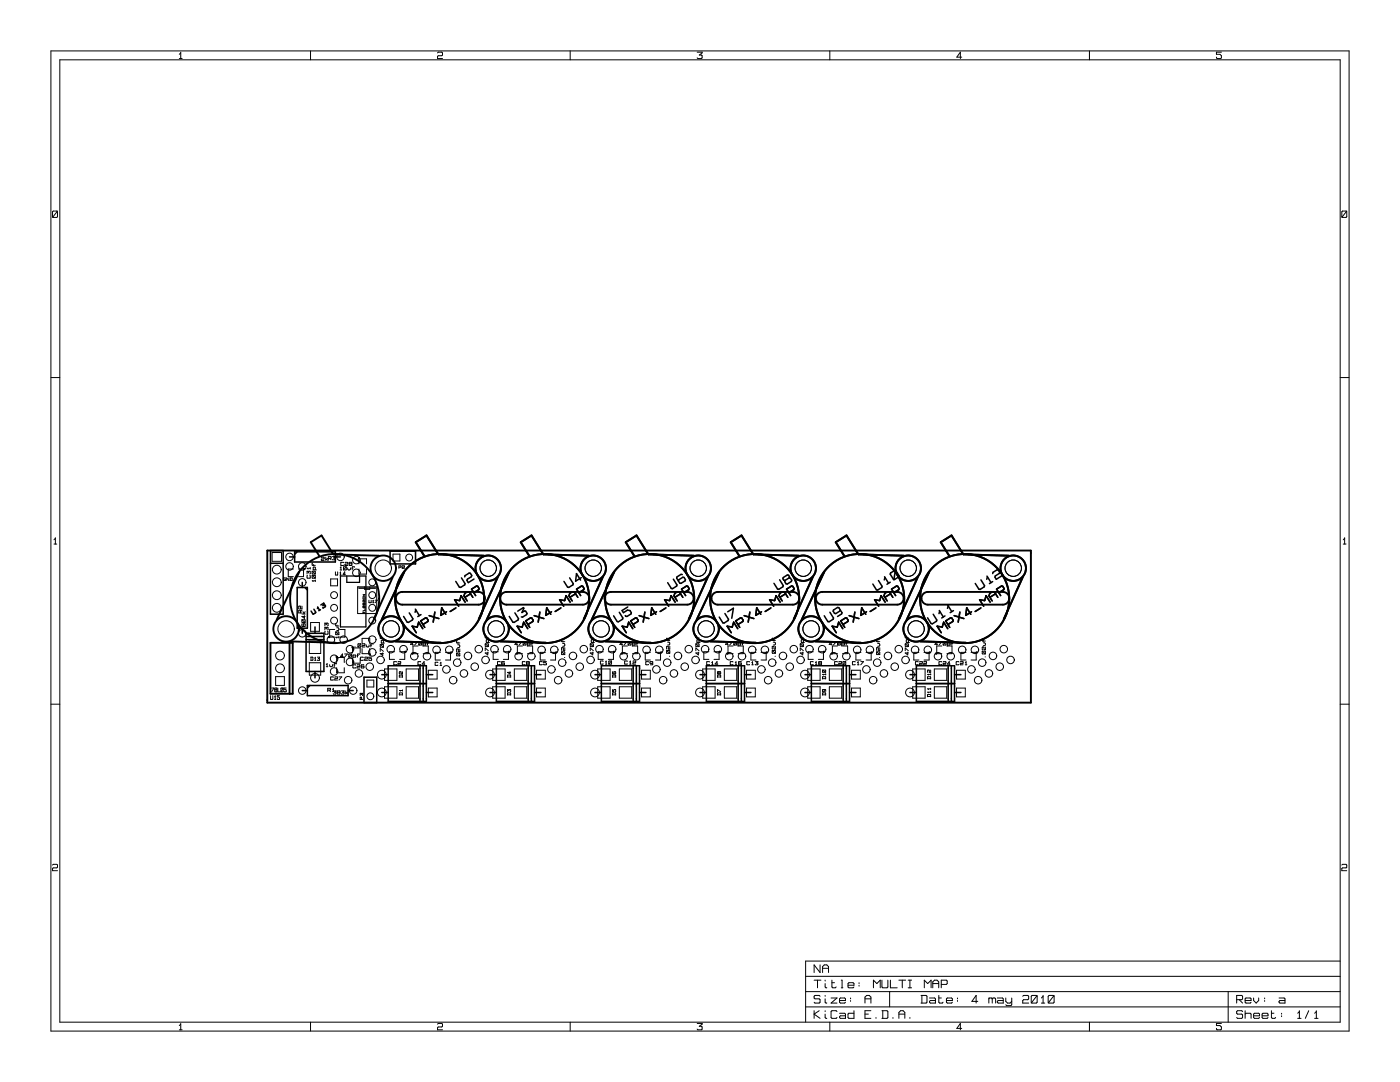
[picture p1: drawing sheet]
<svg xmlns="http://www.w3.org/2000/svg" width="279mm" height="216mm" viewBox="0 0 279 216" stroke-linecap="round" stroke-linejoin="round" font-family="sans-serif">
<g fill="none" stroke="#000" stroke-width=".2">
<path d="M10.2 10.2h259v195.5h-259zM11.9 11.9h255.6v192.1h-255.6zM35.8 11.7h.5M36.1 10.4v1.3M36.1 10.6l-.3 .2M62 10.2v1.7M87.3 10.6l.2-.2h.7l.1 .2v.4l-.1 .1h-.7l-.2 .2v.4h1M113.8 10.2v1.7M139.1 10.4h1v.2l-.5 .4h.4l.1 .1v.4l-.1 .2h-.7l-.2-.2M165.6 10.2v1.7M191.9 11.4h-.9l.7-1v1.3M217.4 10.2v1.7"/>
<path d="M243.8 10.4h-1v.4h.7l.3 .3v.4l-.2 .2h-.7l-.1-.3M10.5 42.3l.1-.2h.7l.2 .2v.9l-.2 .2h-.7l-.1-.2zM11.5 42.1l-1 1.3M267.8 42.3l.1-.2h.7l.2 .2v.9l-.2 .2h-.7l-.1-.2zM268.8 42.1l-1 1.3M10.2 75.3h1.7M267.5 75.3h1.7M10.8 108.6h.5M11 107.3v1.3M11 107.4l-.2 .3M54.3 110.2h1.9v1.8h-1.9zM56.9 115.4h-.4v.4h.4l.1-.2h-.2"/>
<path d="M57.7 115.3v.5l-.5-.5v.5M57.9 115.3l.4 .1v.4h-.4M57.9 115.3v.5M58.5 113.5h-1v1.6h1M59.6 113.5h1v1.6h-1M61.3 114.5v-.5l.3 .3v-.3h.2v.5M61.3 113.4h.6M61.3 114.8v.6h.5v-.6M61.3 113.4l.2 .2M61.9 113.2v.4M62.3 115.9h.6M62.3 114.8l.6 .6"/>
<path d="M62.3 114l.6 .5M62.4 114h.5v.5h-.6zM62.4 114.8h.5v.6l-.6-.1zM62.4 115.9l.1 .1M62.4 112.3v.5h.5M62.5 113.7h.6M62.6 113.7v-.5h.3v.5M62.6 112.6v.3M62.9 115.7v.3M64.1 111.3h.6l-.1 .2-.5 .1v.2h.6M65 111.2v.6M65 111.6h.1"/>
<path d="M65.1 111.6l.4-.2h.5v-.3h-.5v.6M65.1 111.6l.4 .2M65.8 111.4l.3 .3M66 115.5h1.4v1.4h-1.4zM66.3 111.1h.6l-.3 .2 .3 .1v.2h-.6M66.9 114.1l.1 .6h.4v-.6M67.8 114.7h.3M67.9 113.7h.3M68 114.1v.6M68 114.2l-.2 .1M68 113.1v.6M68 113.2l-.1 .1"/>
<path d="M68.6 113.2h.5v.5h-.5zM68.6 112.3h-.6v.5h.6M68.8 112.3h.6l-.1 .3h-.5v.2h.6M68.9 114.6h-.4l.3-.5v.6M69.1 113.1l-.5 .6M69.4 113.3l.1 .4 .4-.1v-.3M69.8 112.5v.3h.4l-.1-.3M69.8 112.5v-.3h.3v.3M69.8 112.5h.3M70.2 113.4h.3M70.8 113.2h-.5v.5M71.4 117.1h3.8v5.3h-3.8z"/>
<path d="M71.6 112.5v-1h1.6v1M71.6 113.5v1.1h1.6v-1.1M72.5 118.6h.3l-.3 .4h.3M72.5 119.2v.4h.3v-.4M72.8 117.1v.5h1v-.5M72.8 119.8v.3h-.1l-.1-.3h-.1v.3M73.6 119.8l.1 .5 .4-.1v-.4M74.5 119.8v.5M74.5 119.8l-.1 .1M74.9 119.8h.4l-.4 .5M78.4 110.6h1.4v1.3h-1.4zM79.6 113.2h.4l.1-.2-.5-.1v.5"/>
<path d="M80.3 113h.4v.1l-.4 .1v.2h.4M268.1 108.6h.5M268.4 107.3v1.3M268.4 107.4l-.3 .3M54 138.8l.1 .8 .3-.1v-.7M54.2 137.3h.5l-.5 .7M54.8 139.6h.2M54.9 137.6v-.3h.3v.3M54.9 137.6h.3M54.9 137.6v.4h.4l-.1-.4M54.9 138.8v.8M54.9 138.9l-.1 .2"/>
<path d="M55 135h1.8v1.8h-1.8zM55.4 137.3v.7h.6M55.8 138.8h-.5v.3h.4l.1 .4-.4 .1-.1-.2M56.1 137.3l.4 .1-.1 .6h-.3zM56.5 137.3l-.4 .7M57.1 137.3h-.4v.2h.3l.1 .2v.3h-.4v-.1M60 122.3v-.5l-.3-.1-.1 .6h.7M60.3 123.7l.6 .5M60.3 122.5h.6M60.3 120.9v.6l-.3-.1-.1-.5-.3 .1 .1 .5M60.3 121.7l-.3 .4M60.3 123.7h.5v.5l-.5-.1z"/>
<path d="M60.3 124.5v.5h.5l.1-.5h-.4l.1 .5M60.5 122l.2 .4M60.7 122.4v.1M60.8 122.8v.6l-.5-.4h.6M60.9 122l-.2 .4M61.7 127.9h2.3v2.5h-2.3zM61.7 132.2h2.3v2.5h-2.3zM62 124.2h1.7v1.8h-1.7zM62 131.1l.4 .1v.5l-.4 .1M62.1 131.1v.7M62.8 131.8h.3M62.9 131.1v.7"/>
<path d="M62.9 131.2l-.1 .1M63.3 131.1h.5l-.3 .3 .3 .1v.2h-.5M64.8 124.9v-.6l.3 .4 .1-.4h.2v.6M64.8 125.7v-.5l.3 .3 .1-.3h.2v.5M64.9 126v.6h.5v-.6M65.1 133h.3M65.3 132.4v.6M65.3 132.5l-.2 .1M65.4 137.7h.5l.1-.3-.6-.1v.7M65.6 137.7l.4 .3M65.8 127.1h1M65.8 132.6l.2 .4 .4-.1v-.3"/>
<path d="M66.4 138h.3M66.5 137.9h.6l-.4 .2 .4 .1v.2h-.6M66.5 137.3v.7M66.5 137.4l-.1 .2M66.5 135.1h-.5v.5h.5M66.6 132.7h.3M66.8 125.6h-1v1.5M66.8 135.1h.6l-.1 .3-.5 .1v.2h.6M67 127.2h.6M67 126.1l.6 .5M67.1 126.1h.5v.5h-.6zM67.1 127.2l.1 .1"/>
<path d="M67.1 124.4v.5h.5M67.2 132.2v-1h1.5v1M67.2 133.2v1h1.5v-1M67.2 132.5h-.5v.5M67.2 125.3h.3l.1 .1-.1 .4h-.3M67.3 124.7v.3M67.4 138.1v-.2h.4v.2M67.4 138.1h.4M67.4 138.1v.4l.5-.1-.1-.3M67.6 127v.3M67.6 135.1h.6l-.6 .6M67.8 125.6h1v1.5h-1"/>
<path d="M68.1 137.9h.6l-.3 .2 .3 .1v.2h-.6M68.5 131h-.6l.4-.5v.6M68.8 130.5h.5l-.5 .6M69 137.9v.6M69 138.3h.1M69.1 138.3l.4 .2M69.5 138.1l-.4 .2M69.6 130.6h.6v.5h-.6zM70.2 130.5l-.6 .6M70.4 130.3v-1h1.5v1M70.4 131.3v1h1.5v-1M70.4 130.8h.6l-.1 .3h-.5"/>
<path d="M70.4 130.7v.6M70.9 129v.1M71 132.7h-.6v.5h.6M71.3 132.7h.5l-.1 .3-.4 .1v.2h.5M71.3 130.8h.2M71.4 128.5h.6v.5h-.6zM71.8 130.6h-.5v.5M71.9 138.8v-.5l.2 .3v-.2l.2-.1v.5M72 128.5l-.6 .6M72.2 139.6v-.4l-.3-.1v.5h.5M72.3 128.4v-1h1.5v1M72.3 129.4v1h1.5v-1"/>
<path d="M72.3 128.5h.5l-.1 .3-.4 .1v.2h.5M72.5 122v.4M72.5 122.2h.3M72.5 120.9l.3 .4M72.5 120.9h.3v.4l-.3-.1zM72.5 131.2h-.5v.5h.5M72.6 120.4h.2v.3h-.2M72.6 120.4v.3M72.6 120.4h-.1v.3h.1M72.6 132.7h-.5v.5l.5 .1v-.4l-.5 .1M72.8 131.2h.5v.3l-.5 .1v.2h.5M72.8 121.5v.3h-.3"/>
<path d="M73.1 128.7l.2 .4 .4-.1v-.3M73.2 135.7h1.4v1.4h-1.4zM73.9 128.7h.3M74.2 131.1h-.6v.2h.4l.2 .4-.5 .1-.1-.2M74.4 120.3h.2M74.5 128.5h-.5v.6M75.9 130v-.6l.6 .6M75.9 128.6l.6 .5M76 128.6h.4v.5h-.5zM76 126.9v.5h.5M76.1 128.3h.6M76.2 128.3v-.5h.3l-.1 .5"/>
<path d="M76.2 127.2v.3M76.4 130.3v.5l-.5-.4h.6M76.7 133.5h2.5v2.3h-2.5zM76.7 137h2.5v2.3h-2.5zM78.7 130h-1v1.6h1M79.1 132.1h-.5v.5h.5M79.4 132.1h.6l-.1 .3h-.5v.3h.6M79.7 135.1l.1-.4h.5v.4M79.7 138.6h.6M79.7 138.7l.1-.4h.5v.4M79.7 135.1h.6M79.7 137.8h.6"/>
<path d="M79.8 130h1v1.6h-1M79.8 137.8l.1 .1M80.3 134v.5l-.3-.1v-.4l-.3 .1 .1 .4M80.3 137.7v.2M81.1 133.5h2.4v2.3h-2.4zM81.1 137h2.4v2.3h-2.4zM82.4 130.4h1M82.5 128.6h-.6l.4-.5v.6M82.7 128.1h.6l-.6 .6M83.4 128.9h-1v1.5M83.6 128.2h.5v.4h-.5zM84 132.1h-.6v.5h.6"/>
<path d="M84.1 128.1l-.5 .6M84.4 128.4h.6l-.1 .3-.5-.1M84.4 128.3v.6M84.5 128.9h1v1.5h-1M84.8 132.5h-.6l.4-.5v.7M85.2 128.4h.3M85.5 133.7h1.7v1.8h-1.7zM85.5 137.3h1.7v1.8h-1.7zM85.8 128.2h-.5v.5M87.4 132.2h-.6v.5h.6M87.8 132.8h.3M87.9 130.2h-1v1.5h1"/>
<path d="M88 132.1v.7M88 132.2l-.2 .2M88.9 130.2h1v1.5h-1M91.1 130.3l.7 .6M91.2 127.8v.5h.6M91.2 130.3h.5v.6l-.6-.1zM91.3 128.7h.3l.2 .1-.2 .4h-.3M91.4 128.1v.3M91.7 131.5h.1M91.8 129.5v.5h-.3l-.1-.5-.3 .1 .1 .4M96.8 129.9v-.6l.7 .6M96.8 128.5l.7 .5"/>
<path d="M96.9 128.5h.5v.5l-.6-.1zM96.9 126.8v.5h.6M97.1 128.2h.6M97.1 128.2v-.6l.4 .1-.1 .5M97.1 127.1v.3M97.3 130.1v.6l-.5-.4h.7M98.3 133.5h2.5v2.3h-2.5zM98.3 137h2.5v2.3h-2.5zM99.4 130h-1v1.6h1M99.8 132.1h-.5v.5h.5M100.5 130h1v1.6h-1M100.7 132.1h-.6v.5l.5 .1v-.4l-.5 .1"/>
<path d="M101.3 135.1l.1-.4h.4l.1 .4M101.3 138.6h.6M101.3 138.7l.1-.4h.4l.1 .4M101.3 138v-.4l.3 .2v-.2h.2v.4M101.3 135.1h.6M101.8 134v.5l-.5-.3h.6M102.6 133.5h2.5v2.3h-2.5zM102.6 137h2.5v2.3h-2.5zM103.3 130.4h1M103.3 128.6h-.6l.4-.5v.6M103.6 128.1h.5l-.5 .6M104.3 128.9h-1v1.5"/>
<path d="M104.4 128.2h.6v.4h-.6zM104.8 132.1h-.6v.5h.6M105 128.1l-.6 .6M105.2 132.3h.3M105.2 132.3v.4l.4-.1-.1-.3M105.2 132.3v-.3h.3v.3M105.2 128.4h.6l-.1 .3-.5-.1M105.2 128.3v.6M105.3 128.9h1v1.5h-1M106.1 128.4h.2M106.6 128.2h-.5v.5M107.1 133.7h1.7v1.8h-1.7z"/>
<path d="M107.1 137.3h1.7v1.8h-1.7zM108.2 132.1h-.5v.5h.5M108.8 130.2h-1v1.5h1M109.1 132h-.6v.2h.4l.2 .4-.5 .1-.1-.2M109.9 130.2h1v1.5h-1M112.1 130.1l.6 .5M112.1 130.1h.5v.5l-.5-.1zM112.1 127.6v.4h.6M112.3 128.4h.3l.1 .2-.1 .4h-.3M112.4 127.9v.2M112.6 131.2h.1M112.7 129.2v.6l-.3-.1v-.5l-.3 .1v.5"/>
<path d="M117.8 129.9v-.6l.6 .6M117.8 128.5l.6 .5M117.9 128.5h.5v.5l-.6-.1zM117.9 126.8v.5h.5M118 128.2h.6M118.1 128.2v-.6l.3 .1v.5M118.1 127.1v.3M118.3 130.1v.6l-.5-.4h.6M119.3 133.5h2.5v2.3h-2.5zM119.3 137h2.5v2.3h-2.5zM120.4 132h-.6v.5h.6M120.4 130h-1v1.6h1"/>
<path d="M120.8 132.5h.3M121 131.9v.6M121 132l-.2 .1M121.4 130h1v1.6h-1M121.5 132h.5v.5h-.5zM122 131.9l-.5 .6M122.2 137.6v.4h.3v-.3l.3-.1 .1 .4h-.2M122.2 135.1l.1-.4h.5l.1 .4M122.2 138.6h.7M122.2 138.7l.1-.4h.5l.1 .4M122.2 135.1h.7M122.3 134v.5h.5l.1-.4h-.4l.1 .4"/>
<path d="M123.6 133.5h2.5v2.3h-2.5zM123.6 137h2.5v2.3h-2.5zM124.2 130.4h1M124.3 128.6h-.6l.4-.5v.6M124.5 128.1h.6l-.6 .6M125.2 132h-.5v.5h.5M125.2 128.9h-1v1.5M125.4 128.2h.5v.4h-.5zM125.6 132.5h.4M125.8 131.9v.6M125.8 132l-.2 .1M125.9 128.1l-.5 .6"/>
<path d="M126.2 128.4h.5v.3l-.5-.1M126.2 128.3v.6M126.2 128.9h1.1v1.5h-1.1M126.3 132h.6l-.1 .2-.5 .1v.2h.6M127 128.4h.3M127.6 128.2h-.5v.5M128 133.7h1.8v1.8h-1.8zM128 137.3h1.8v1.8h-1.8zM129.4 132.1h-.5v.5h.5M129.8 130.2h-1v1.5h1M130.3 132.3l-.5 .1v-.4l.5 .1v.5l-.5 .1M130.8 130.2h1v1.5h-1"/>
<path d="M133 129.8l.7 .6M133.1 129.8h.5v.6l-.6-.1zM133.1 127.3v.5h.6M133.2 128.1h.3l.2 .2-.2 .4h-.3M133.3 127.6v.3M133.6 131h.1M133.7 129v.5h-.3l-.1-.5-.3 .1 .1 .4M138.9 129.9v-.6l.6 .6M138.9 128.5l.6 .5M138.9 128.5h.5v.5l-.5-.1zM138.9 126.8v.5h.6M139.1 128.2h.6"/>
<path d="M139.2 128.2v-.6l.3 .1-.1 .5M139.2 127.1v.3M139.4 130.1v.6l-.5-.4h.6M140.2 133.5h2.5v2.3h-2.5zM140.2 137h2.5v2.3h-2.5zM141.5 130h-1v1.6h1M141.6 132.1h-.6v.5h.6M142 132.7h.3M142.2 132v.7M142.2 132.1l-.2 .1M142.5 130h1v1.6h-1M143.2 135.1l.1-.4h.5v.4"/>
<path d="M143.2 138.6h.6M143.2 138.7l.1-.4h.5v.4M143.2 135.1h.6M143.2 138v-.4l.6 .4M143.3 132.5h-.6l.4-.5v.7M143.5 134.1v.3M143.5 134.1h-.3v.3h.3M143.5 134.1h.3v.4l-.3-.1M144.6 133.5h2.4v2.3h-2.4zM144.6 137h2.4v2.3h-2.4zM145.3 130.4h1M145.3 128.6h-.5l.4-.5v.6"/>
<path d="M145.6 128.1h.6l-.6 .6M146.3 132.1h-.6v.5h.6M146.3 128.9h-1v1.5M146.4 128.2h.6v.4h-.6zM146.7 132.7h.3M146.9 132v.7M146.9 132.1l-.2 .1M147 128.1l-.6 .6M147.3 128.4h.5l-.1 .3-.4-.1M147.3 128.3v.6M147.3 128.9h1v1.5h-1M148 132.1h-.6v.5l.5 .1v-.4l-.5 .1"/>
<path d="M148.1 128.4h.2M148.7 128.2h-.5v.5M149 133.7h1.7v1.8h-1.7zM149 137.3h1.7v1.8h-1.7zM149.6 132.1h-.6v.5h.6M150 132.7h.3M150.2 132v.7M150.2 132.1l-.2 .1M150.7 132h.6l-.4 .3 .4 .1v.2h-.6M150.9 130.2h-1v1.5h1M151.9 130.2h1v1.5h-1M154.1 129.8l.6 .6"/>
<path d="M154.2 129.8h.5v.6l-.6-.1zM154.2 127.3v.5h.5M154.3 128.1h.3l.1 .2-.1 .4h-.3M154.4 127.6v.3M154.7 131h.1M154.7 129v.5h-.2l-.1-.5h-.2v.5M159.7 129.9v-.6l.6 .6M159.7 128.5l.6 .5M159.8 128.5h.5v.5l-.6-.1zM159.8 126.8v.5h.5M159.9 128.2h.6M160 128.2v-.6l.3 .1v.5"/>
<path d="M160 127.1v.3M160.2 130.1v.6l-.5-.4h.6M161.2 133.5h2.5v2.3h-2.5zM161.2 137h2.5v2.3h-2.5zM162.3 132.1h-.6v.5h.6M162.3 130h-1v1.6h1M162.7 132.7h.3M162.9 132v.7M162.9 132.1l-.2 .1M163.3 130h1v1.6h-1M163.5 132.3h.4M163.5 132.3v.4l.5-.1-.1-.3"/>
<path d="M163.5 132.3v-.3h.4v.3M164.1 133.8l.6-.1 .1 .4-.6 .1zM164.1 135.5l.1-.5h.5l.1 .5M164.1 138.7l.1-.4h.5l.1 .4M164.1 135.4h.7M164.1 134.6h.7M164.1 133.7l.7 .5M164.1 138.6h.7M164.2 134.6l.2 .1M164.4 137.6l.1 .4h-.4l.1-.4h.5l.1 .4M164.8 134.4v.3M165.5 133.5h2.5v2.3h-2.5z"/>
<path d="M165.5 137h2.5v2.3h-2.5zM166 128.6h-.5l.4-.5v.6M166.1 130.4h1M166.3 128.1h.6l-.6 .6M167.1 132.1h-.5v.5h.5M167.1 128.9h-1v1.5M167.1 128.2h.6v.4h-.6zM167.4 132.1h.6l-.1 .3h-.5v.3h.6M167.7 128.1l-.6 .6M168 128.3v.6M168 128.4h.5l-.1 .3-.4-.1M168.1 128.9h1.1v1.5h-1.1"/>
<path d="M168.2 132.1h.6v.5h-.6zM168.8 132l-.6 .7M168.8 128.4h.2M169.4 128.2h-.5v.5M169.9 133.7h1.8v1.8h-1.8zM169.9 137.3h1.8v1.8h-1.8zM170.7 132.1h-.6v.5h.6M171.1 132.7h.3M171.3 132v.7M171.3 132.1l-.2 .1M171.8 132h.5l-.5 .7M171.8 130.2h-1v1.5h1"/>
<path d="M172.8 130.2h1.1v1.5h-1.1M174.9 130.1l.7 .5M175 130.1h.5v.5l-.6-.1zM175 127.6v.4h.6M175.2 128.4h.2l.2 .2-.2 .4h-.2M175.2 127.9v.2M175.5 131.2h.1M175.6 129.2v.6l-.3-.1-.1-.5-.3 .1 .1 .5M180.7 129.9v-.6l.6 .6M180.7 128.5l.6 .5M180.7 128.5h.5v.5l-.5-.1zM180.7 126.8v.5h.6"/>
<path d="M180.9 128.2h.6M180.9 128.2v-.6l.4 .1-.1 .5M180.9 127.1v.3M181.2 130.1v.6l-.5-.4h.6M182.2 133.5h2.4v2.3h-2.4zM182.2 137h2.4v2.3h-2.4zM183.3 132.1h-.6v.5h.6M183.4 130.2h-1v1.5h1M183.5 132.1h.6l-.1 .3h-.5v.3h.6M184.4 132.1h.5l-.1 .3h-.4v.3h.5M184.4 130.2h1v1.5h-1M185.1 135.4h.6"/>
<path d="M185.1 135.5l.1-.5h.5v.5M185.1 139l.1-.4h.5v.4M185.1 134.6h.6M185.1 139h.6M185.1 138.1h.6M185.1 137.5h.6M185.2 134.6l.1 .1M185.2 138.1l.1 .1M185.2 137.5l.1 .1M185.7 133.7v.5l-.2-.1-.1-.4-.3 .1 .1 .4M185.7 134.4v.3M185.7 137.3v.3"/>
<path d="M185.7 138v.2M186.5 133.5h2.4v2.3h-2.4zM186.5 137h2.4v2.3h-2.4zM186.9 130.4h1.1M187.1 128.6h-.5l.4-.5v.6M187.4 128.1h.5l-.5 .6M187.9 132.1h-.5v.5h.5M188 128.9h-1.1v1.5M188.2 128.2h.6v.4h-.6zM188.2 132.1h.6l-.1 .3h-.5v.3h.6M188.8 128.1l-.6 .6M189 128.9h1v1.5h-1"/>
<path d="M189.1 128.3v.6M189.1 128.4h.5l-.1 .3-.4-.1M189.6 132.5h-.5l.4-.5v.7M189.9 128.4h.2M190.4 128.2h-.4v.5M190.9 133.7h1.7v1.8h-1.7zM190.9 137.3h1.7v1.8h-1.7zM191.4 132.1h-.6v.5h.6M191.7 132.1h.5l-.1 .3h-.4v.3h.5M192.6 132.7h.4M192.8 130.2h-1v1.5h1M192.8 132v.7"/>
<path d="M192.8 132.1l-.2 .1M193.8 130.2h1v1.5h-1M196 129.9l.7 .6M196.1 127.4v.5h.6M196.1 129.9h.5v.6l-.6-.1zM196.2 128.3h.3l.2 .1-.2 .4h-.3M196.3 127.8v.2M196.6 131.1h.1M196.7 129.1v.6l-.3-.1-.1-.5-.3 .1 .1 .5M10.2 140.5h1.7M267.5 140.5h1.7M10.5 172.6l.1-.1h.7l.2 .1v.4l-.2 .2h-.7l-.1 .1v.4h1"/>
<path d="M267.8 172.6l.1-.1h.7l.2 .1v.4l-.2 .2h-.7l-.1 .1v.4h1M160.8 194.8h106.7M160.8 197.9h106.7M162.5 195.6h1.3M163.2 195.6v1.5M163.7 198.8l-.2-.2h-.9l-.1 .2v.3l.1 .2h.9l.2 .2v.5l-.2 .2h-.9l-.1-.2M163.7 192.5v1.6l-1.2-1.6v1.6M164.2 194.1v-1.2l.3-.4h.5l.4 .4v1.2M164.2 193.2h1.2M164.7 199.3v.7l.3 .2M164.7 195.6v.2M164.7 196.3v.6l.3 .2"/>
<path d="M164.7 198.6v.2M165.9 199.1h1.1l-1.1 1.1h1.1M166 195.6v1.3l.2 .2h.5l.2-.2M166 196.1h.5M167.5 199.6h1.2v-.3l-.1-.2h-.9l-.2 .2v.7l.2 .2h.9l.1-.2M167.9 195.6h.2v1.5M167.9 197.1h.3M169.2 196.6h1.2v-.3l-.1-.2h-.9l-.2 .2v.6l.2 .2h.9l.1-.2M169.7 199.1v.2M169.7 199.6v.2M171.4 196.1v.2M171.4 196.6v.2"/>
<path d="M172.6 199.3h1.2M174.3 197.1v-1.5l.7 .7 .7-.7v1.5M176 195.6v1.3l.2 .2h.8l.2-.2v-1.3M177.5 197.9v3M177.7 195.6v1.5h1.4M179.4 195.6h1.3M180.1 195.6v1.5M181.3 195.6h.6M181.3 197.1h.6M181.6 195.6v1.5M183.8 198.6h1l.2 .2v1.2l-.2 .2h-1M184 198.6v1.6"/>
<path d="M184.5 197.1v-1.5l.6 .7 .7-.7v1.5M185.5 199.1h1l.2 .2v.9h-1l-.2-.2 .2-.4h1M186.2 197.1v-1.2l.3-.3h.5l.3 .3v1.2M186.2 196.3h1.1M187.4 198.6v1.4l.1 .2h.5l.2-.2M187.4 199.1h.5M187.8 196.4h1.1l.1-.1v-.5l-.1-.2h-1.1v1.5M188.9 199.6h1.2v-.3l-.2-.2h-.8l-.2 .2v.7l.2 .2h.8l.2-.2M191.1 199.1v.2M191.1 199.6v.2M195.1 199.8h-1.1l.8-1.2v1.6M197.3 199.3l.2-.2h.4l.1 .2"/>
<path d="M197.3 199.1v1.1M198 199.3l.2-.2h.3l.2 .2v.9M198 199.3v.9M199 199.1h1.1l.1 .2v.9h-1l-.2-.2 .2-.4h1M200.7 199.1v.7l.4 .4h.5l.3-.4M201.9 199.1v1.4l-.2 .2h-.8l-.2-.2M204.1 198.8l.2-.2h.8l.2 .2v.5l-.2 .2h-.8l-.2 .1v.6h1.2M206 198.6h.8l.2 .2v1.2l-.2 .2h-.8l-.2-.2v-1.2zM207 198.6l-1.2 1.6M208.2 198.6v1.6M208.2 198.8l-.4 .3M209.2 198.8l.2-.2h.8l.2 .2v1.2l-.2 .2h-.8l-.2-.2z"/>
<path d="M210.4 198.6l-1.2 1.6M245.1 197.9v6.1M246.8 199.5h1l.2-.2v-.5l-.2-.2h-1v1.6M247.3 199.5l.7 .7M248.5 199.6h1.2v-.3l-.2-.2h-.8l-.2 .2v.7l.2 .2h.8l.2-.2M250.2 199.1v.5l.5 .6 .5-.6v-.5M252.4 199.1v.2M252.4 199.6v.2M255.3 199.1h1l.1 .2v.9h-1l-.1-.2 .1-.4h1M267.5 191.8h-106.7v12.2M35.8 205.5h.5M36.1 204.2v1.3"/>
<path d="M36.1 204.4l-.3 .2M62 204v1.7M87.3 204.4l.2-.2h.7l.1 .2v.4l-.1 .1h-.7l-.2 .2v.4h1M113.8 204v1.7M139.1 204.2h1v.2l-.5 .4h.4l.1 .1v.4l-.1 .2h-.7l-.2-.2M160.8 200.9h106.7M162.5 201.7v1.5M163.5 201.7l-1 .7 1.2 .8M164.7 201.7v.1M164.7 202.4v.6l.3 .2M165.6 204v1.7M167 201.8l-.1-.1h-.9l-.1 .1v1.2l.1 .2h.9l.1-.2"/>
<path d="M167.5 202.2h1.1l.1 .2v.8h-1l-.2-.2 .2-.3h1M170.4 201.7v1.5h-1l-.2-.2v-.6l.2-.2h1M172.6 200.2v-1.2l.4-.4h.5l.3 .4v1.2M172.6 202.4h.7M173.8 201.7h-1.2v1.5h1.2M174.8 203v.2M176 201.7h1l.2 .1v1.2l-.2 .2h-1M176.2 201.7v1.5M178.2 203v.2M179.4 203.2v-1.2l.3-.3h.5l.4 .3v1.2M179.4 202.4h1.2M181.6 203v.2"/>
<path d="M191.9 205.2h-.9l.7-1v1.3M207.8 200.2h.7M217.4 204v1.7M243.8 204.2h-1v.4h.7l.3 .3v.4l-.2 .2h-.7l-.1-.3M248 201.8l-.2-.1h-.8l-.2 .1v.4l.2 .2h.8l.2 .1v.5l-.2 .2h-.8l-.2-.2M248.5 202.4l.2-.2h.8l.2 .2v.8M248.5 201.7v1.5M250.2 202.7h1.2v-.3l-.2-.2h-.8l-.2 .2v.6l.2 .2h.8l.2-.2M251.9 202.7h1.2v-.3l-.2-.2h-.9l-.1 .2v.6l.1 .2h.9l.2-.2M253.7 201.7v1.3l.2 .2h.5l.2-.2M253.7 202.2h.5M255.8 202.2v.2"/>
<path d="M255.8 202.7v.2M259 203.2h.7M259.3 201.7v1.5M259.3 201.8l-.3 .4M261.2 201.7l-.7 1.5M262.4 203.2h.6M262.7 201.7v1.5M262.7 201.8l-.3 .4"/>
<circle cx="55.2" cy="116.2" r=".88"/>
<circle cx="55.2" cy="113.7" r=".88"/>
<circle cx="55.2" cy="118.8" r=".88"/>
<circle cx="57.8" cy="111.1" r=".75"/>
<circle cx="57.8" cy="113" r=".75"/>
<circle cx="60.3" cy="116.2" r=".75"/>
<circle cx="60.3" cy="113" r=".75"/>
<circle cx="60.7" cy="113.5" r=".13"/>
<circle cx="66.7" cy="118.7" r=".69"/>
<circle cx="67.9" cy="111.1" r=".75"/>
<circle cx="71.1" cy="111.8" r=".75"/>
<circle cx="71.1" cy="114.3" r=".75"/>
<circle cx="71.6" cy="111.4" r=".13"/>
<circle cx="74.3" cy="118.7" r=".69"/>
<circle cx="74.3" cy="116.2" r=".69"/>
<circle cx="76.5" cy="113.4" r="1.64"/>
<circle cx="81.7" cy="111.3" r=".69"/>
<circle cx="97.4" cy="113.4" r="1.64"/>
<circle cx="118.4" cy="113.4" r="1.64"/>
<circle cx="139.3" cy="113.4" r="1.64"/>
<circle cx="160.3" cy="113.4" r="1.64"/>
<circle cx="181.3" cy="113.4" r="1.64"/>
<circle cx="202.2" cy="113.4" r="1.64"/>
<circle cx="55.2" cy="121.3" r=".88"/>
<circle cx="55.9" cy="130.8" r=".88"/>
<circle cx="55.9" cy="133.3" r=".88"/>
<circle cx="57.1" cy="125.5" r="1.64"/>
<circle cx="60.3" cy="137.8" r=".75"/>
<circle cx="60.3" cy="126.4" r=".75"/>
<circle cx="62.9" cy="135.3" r=".88"/>
<circle cx="65.7" cy="127.1" r=".13"/>
<circle cx="66" cy="127.6" r=".75"/>
<circle cx="66.7" cy="134" r=".75"/>
<circle cx="66.7" cy="131.4" r=".75"/>
<circle cx="66.7" cy="123.8" r=".69"/>
<circle cx="66.7" cy="121.3" r=".69"/>
<circle cx="67.2" cy="131.1" r=".13"/>
<circle cx="68.6" cy="127.6" r=".75"/>
<circle cx="69.5" cy="135.7" r=".75"/>
<circle cx="69.8" cy="129.5" r=".75"/>
<circle cx="69.8" cy="132.1" r=".75"/>
<circle cx="70.4" cy="129.2" r=".13"/>
<circle cx="70.5" cy="137.8" r=".75"/>
<circle cx="71.6" cy="134.4" r=".75"/>
<circle cx="73.8" cy="133" r=".75"/>
<circle cx="73.8" cy="130.6" r=".13"/>
<circle cx="73.9" cy="138.9" r=".69"/>
<circle cx="74.3" cy="127.6" r=".75"/>
<circle cx="74.3" cy="130.2" r=".75"/>
<circle cx="74.3" cy="123.8" r=".69"/>
<circle cx="74.3" cy="121.3" r=".69"/>
<circle cx="75.9" cy="131.7" r=".75"/>
<circle cx="76.2" cy="134.6" r=".88"/>
<circle cx="76.2" cy="138.2" r=".88"/>
<circle cx="78" cy="129.5" r=".75"/>
<circle cx="78.1" cy="125.5" r="1.64"/>
<circle cx="80.5" cy="129.5" r=".75"/>
<circle cx="80.9" cy="130" r=".13"/>
<circle cx="82.3" cy="130.4" r=".13"/>
<circle cx="82.7" cy="130.9" r=".75"/>
<circle cx="85.2" cy="130.9" r=".75"/>
<circle cx="87.1" cy="129.7" r=".75"/>
<circle cx="89.1" cy="133.6" r=".75"/>
<circle cx="89.7" cy="129.7" r=".75"/>
<circle cx="90" cy="130.2" r=".13"/>
<circle cx="90.4" cy="135.7" r=".75"/>
<circle cx="91.2" cy="132.2" r=".75"/>
<circle cx="92.6" cy="134.4" r=".75"/>
<circle cx="93.4" cy="130.9" r=".75"/>
<circle cx="94.7" cy="133" r=".75"/>
<circle cx="95.5" cy="129.5" r=".75"/>
<circle cx="96.9" cy="131.7" r=".75"/>
<circle cx="97.8" cy="134.6" r=".88"/>
<circle cx="97.8" cy="138.2" r=".88"/>
<circle cx="98.7" cy="129.5" r=".75"/>
<circle cx="99" cy="125.5" r="1.64"/>
<circle cx="101.2" cy="129.5" r=".75"/>
<circle cx="101.6" cy="130" r=".13"/>
<circle cx="103.1" cy="130.4" r=".13"/>
<circle cx="103.5" cy="130.9" r=".75"/>
<circle cx="106" cy="130.9" r=".75"/>
<circle cx="108.1" cy="129.7" r=".75"/>
<circle cx="110" cy="133.6" r=".75"/>
<circle cx="110.6" cy="129.7" r=".75"/>
<circle cx="111" cy="130.2" r=".13"/>
<circle cx="111.4" cy="135.7" r=".75"/>
<circle cx="112.2" cy="132.2" r=".75"/>
<circle cx="113.5" cy="134.4" r=".75"/>
<circle cx="114.4" cy="130.9" r=".75"/>
<circle cx="115.7" cy="133" r=".75"/>
<circle cx="116.5" cy="129.5" r=".75"/>
<circle cx="117.9" cy="131.7" r=".75"/>
<circle cx="118.7" cy="134.6" r=".88"/>
<circle cx="118.7" cy="138.2" r=".88"/>
<circle cx="119.6" cy="129.5" r=".75"/>
<circle cx="120" cy="125.5" r="1.64"/>
<circle cx="122.2" cy="129.5" r=".75"/>
<circle cx="122.6" cy="130" r=".13"/>
<circle cx="124.1" cy="130.4" r=".13"/>
<circle cx="124.5" cy="130.9" r=".75"/>
<circle cx="127" cy="130.9" r=".75"/>
<circle cx="129" cy="129.7" r=".75"/>
<circle cx="131" cy="133.6" r=".75"/>
<circle cx="131.6" cy="129.7" r=".75"/>
<circle cx="132" cy="130.2" r=".13"/>
<circle cx="132.3" cy="135.7" r=".75"/>
<circle cx="133.2" cy="132.2" r=".75"/>
<circle cx="134.5" cy="134.4" r=".75"/>
<circle cx="135.3" cy="130.9" r=".75"/>
<circle cx="136.7" cy="133" r=".75"/>
<circle cx="137.5" cy="129.5" r=".75"/>
<circle cx="138.8" cy="131.7" r=".75"/>
<circle cx="139.7" cy="134.6" r=".88"/>
<circle cx="139.7" cy="138.2" r=".88"/>
<circle cx="140.7" cy="129.5" r=".75"/>
<circle cx="140.9" cy="125.5" r="1.64"/>
<circle cx="143.3" cy="129.5" r=".75"/>
<circle cx="143.6" cy="130" r=".13"/>
<circle cx="145.2" cy="130.4" r=".13"/>
<circle cx="145.5" cy="130.9" r=".75"/>
<circle cx="148.1" cy="130.9" r=".75"/>
<circle cx="150.1" cy="129.7" r=".75"/>
<circle cx="152" cy="133.6" r=".75"/>
<circle cx="152.7" cy="129.7" r=".75"/>
<circle cx="153" cy="130.2" r=".13"/>
<circle cx="153.3" cy="135.7" r=".75"/>
<circle cx="154.1" cy="132.2" r=".75"/>
<circle cx="155.5" cy="134.4" r=".75"/>
<circle cx="156.3" cy="130.9" r=".75"/>
<circle cx="157.6" cy="133" r=".75"/>
<circle cx="158.4" cy="129.5" r=".75"/>
<circle cx="159.8" cy="131.7" r=".75"/>
<circle cx="160.7" cy="134.6" r=".88"/>
<circle cx="160.7" cy="138.2" r=".88"/>
<circle cx="161.5" cy="129.5" r=".75"/>
<circle cx="161.9" cy="125.5" r="1.64"/>
<circle cx="164.1" cy="129.5" r=".75"/>
<circle cx="164.5" cy="130" r=".13"/>
<circle cx="166" cy="130.4" r=".13"/>
<circle cx="166.4" cy="130.9" r=".75"/>
<circle cx="168.9" cy="130.9" r=".75"/>
<circle cx="171.1" cy="129.7" r=".75"/>
<circle cx="172.9" cy="133.6" r=".75"/>
<circle cx="173.6" cy="129.7" r=".75"/>
<circle cx="174" cy="130.2" r=".13"/>
<circle cx="174.3" cy="135.7" r=".75"/>
<circle cx="175.1" cy="132.2" r=".75"/>
<circle cx="176.4" cy="134.4" r=".75"/>
<circle cx="177.2" cy="130.9" r=".75"/>
<circle cx="178.6" cy="133" r=".75"/>
<circle cx="179.4" cy="129.5" r=".75"/>
<circle cx="180.7" cy="131.7" r=".75"/>
<circle cx="181.6" cy="134.6" r=".88"/>
<circle cx="181.6" cy="138.2" r=".88"/>
<circle cx="182.6" cy="129.7" r=".75"/>
<circle cx="182.8" cy="125.5" r="1.64"/>
<circle cx="185.2" cy="129.7" r=".75"/>
<circle cx="185.5" cy="130.2" r=".13"/>
<circle cx="186.8" cy="130.4" r=".13"/>
<circle cx="187.2" cy="130.9" r=".75"/>
<circle cx="189.7" cy="130.9" r=".75"/>
<circle cx="192" cy="129.7" r=".75"/>
<circle cx="193.9" cy="133.6" r=".75"/>
<circle cx="194.6" cy="129.7" r=".75"/>
<circle cx="194.9" cy="130.2" r=".13"/>
<circle cx="195.2" cy="135.7" r=".75"/>
<circle cx="196" cy="132.2" r=".75"/>
<circle cx="197.4" cy="134.4" r=".75"/>
<circle cx="198.2" cy="130.9" r=".75"/>
<circle cx="199.5" cy="133" r=".75"/>
<circle cx="200.3" cy="129.5" r=".75"/>
<circle cx="201.7" cy="131.7" r=".75"/>
</g>
<g fill="none" stroke="#000" stroke-width=".3">
<path d="M54 109.9h2.5v12.7h-2.5zM54 112.4h2.5M57.8 111.1h1M58.8 110.1h8.1v2h-8.1zM59.3 117.2h2v8.1h-2zM59.3 110.1l-.5 .5M60.3 116.2v1M60.8 117.2l.5 .5M66.9 111.1h1M71.6 117.3h3.3M77.9 110h5v2.5h-5zM92.1 115.3l.7 1.2-.1 .2-.8 .5h-.2l-.7-1.2"/>
<path d="M92.7 115.1l.1-.2 .8-.5h.3l.2 .4v.3l-.8 .5-.1 .2 .3 .5 1.1-.8M93.9 118.5l-1.1 .7M94.4 119.2l-.7-1-.5-.1-.5 .3-.1 .5 .6 1M94.6 118.3l.9-.6 .1-.3-.3-.4-.2-.1-1 .7 .8 1.2M113.7 115.3l.7 1.2-.1 .2-.8 .5h-.2l-.7-1.2M114.9 118.5l-1.2 .7M115.3 119.2l-.6-1-.5-.1-.5 .3-.1 .5 .6 1M115.5 118.3l1-.6 .1-.3-.3-.4-.3-.1-.9 .7 .8 1.2M116 115.3l-1.1 .7 .2-1.5 .8 1.2M134.4 115.6l.7 1.1-.1 .3-.8 .5-.2-.1-.7-1.1M135.8 118.5l-1.1 .7M136.2 114.7l-.3-.1-.8 .5-.1 .3 .7 1h.2l.8-.5 .1-.2-.3-.5h-.2l-.8 .5-.1 .2"/>
<path d="M136.3 119.2l-.7-1-.5-.1-.4 .3-.2 .5 .6 1M136.5 118.3l.9-.6 .1-.3-.3-.4-.2-.1-1 .7 .8 1.2M155.6 115.7l.7 1.1-.1 .3-.8 .5-.2-.1-.7-1.1M156.8 118.5l-1.2 .7M157.2 119.2l-.6-1-.5-.1-.5 .3-.1 .5 .6 1M157.4 118.3l1-.6 .1-.3-.3-.4-.3-.1-.9 .7 .8 1.2M157.5 115.3l.2 .1 .3 .4-.1 .2-.8 .5h-.2l-.3-.4 .1-.3M157.5 115.3l.1-.2-.2-.3-.3-.1-.8 .5-.1 .3 .2 .3h.3M157.5 115.3l-.8 .5M175.3 115.8l.7 1.2v.2l-.8 .5h-.3l-.7-1.2M176.5 115.1l.8 1.3M176.6 115.2l-.1 .5"/>
<path d="M177.7 116.2l-.7 .4M177.7 118.5l-1.1 .7M177.7 114.3l.8-.5 .3 .1 .6 1v.2l-.9 .5h-.2l-.6-1zM178.2 119.2l-.6-1-.5-.1-.5 .3-.2 .5 .6 1M178.4 118.3l1-.6v-.3l-.2-.4-.3-.1-1 .7 .8 1.2M178.7 113.7l-.3 2M195.8 115.7l.7 1.2-.1 .2-.8 .5h-.2l-.8-1.2M197 115l.8 1.3M197.1 115.1l-.2 .5M198.1 116l-.6 .5M198.1 114.4l.1-.2 .8-.5h.2l.3 .5-.1 .2-.8 .5v.3l.2 .4 1.2-.7M198.7 118.5l-1.1 .7"/>
<path d="M199.1 119.2l-.6-1-.5-.1-.5 .3-.1 .5 .6 1M199.3 118.3l1-.6 .1-.3-.3-.4-.2-.1-1 .7 .8 1.2M60.3 137.8h1M60.3 125.3v1.1M61.1 127h3.5M61.1 127.6h3.5M61.1 126.4h3.5v7.6h-3.5zM61.3 136.8h8.2v2h-8.2zM61.8 136.8l-.5 .5M62.6 121.6l.4 .6-.4 .3-.5-.6M62.9 125.1v1.3M62.9 134v1.3"/>
<path d="M63.4 121.1l.4 .7M63.4 121.2v.2M63.9 121.7l-.3 .2M64 120.7l.6-.3-.1 .4 .3-.1 .2 .2-.6 .4M69.5 137.8h1M72.6 135.1h2.6v5.1h-2.6zM76.2 134.6h1.3M76.2 138.2h1.3M77.5 132.8h7.6v7.2h-7.6zM77.5 136.4h7.6M81.7 122.3l.7 1.1-.1 .3-.8 .5h-.2l-.8-1.2M82.9 121.5l.8 1.3"/>
<path d="M83 121.7l-.2 .5M83.8 132.8v7.2M84 122.6l-.6 .4M84.4 125.4l-.8-1.3-.3 1-1-.1 .8 1.3M84.4 124.6l1-.6v-.2l-.2-.5h-.3l-.9 .6 .8 1.3M84.5 132.8v7.2M85.1 134.6h1.3M85.1 138.2h1.3M85.6 122.8l2 .6M86.8 122.1l-.3 2M89.1 122.1l-1.1 .7 .2-1.5 .8 1.3M91 121.3l-1.2 .7"/>
<path d="M92.8 120.2l-.8-1.3-.3 .9-1-.1 .8 1.3M97.8 134.6h1.3M97.8 138.2h1.3M99.1 132.8h7.6v7.2h-7.6zM99.1 136.4h7.6M102.8 122.3l.7 1.1-.1 .3-.8 .5h-.3l-.7-1.2M103.3 121.9l1.2-.7v.2l-.3 .8 .5-.3 .2 .1 .3 .4-.1 .2-.8 .5h-.3M105.3 125.4l-.8-1.3-.3 1-1-.1 .8 1.3M105.4 124.6l.9-.6 .1-.2-.3-.5h-.2l-1 .6 .8 1.3M105.4 132.8v7.2M106 132.8v7.2M106.6 122.8l1.9 .6"/>
<path d="M106.7 134.6h1.3M106.7 138.2h1.3M107.7 122.1l-.3 2M110.1 122.1l-1.2 .7 .2-1.5 .8 1.3M111.9 121.3l-1.1 .7M113.8 120.2l-.8-1.3-.3 .9-1-.1 .8 1.3M118.7 134.6h1.3M118.7 138.2h1.3M120 132.8h7.6v7.2h-7.6zM120 136.4h7.6M123.6 122.2l.7 1.1-.1 .3-.8 .5-.2-.1-.7-1.1M125.3 121.1l-1.2 .7 .3 .4 .8-.5 .5 .1 .3 .5-.1 .2-.8 .5-.3-.2"/>
<path d="M126.3 125.4l-.8-1.3-.3 1-1-.1 .8 1.3M126.3 124.6l1-.6 .1-.2-.3-.5h-.3l-.9 .6 .8 1.3M126.4 132.8v7.2M127 132.8v7.2M127.6 122.8l1.9 .6M127.6 134.6h1.3M127.6 138.2h1.3M128.7 122.1l-.3 2M131 122.1l-1.1 .7 .2-1.5 .8 1.3M132.9 121.3l-1.1 .7M134.7 120.2l-.8-1.3-.3 .9-1-.1 .8 1.3M139.7 134.6h1.3"/>
<path d="M139.7 138.2h1.3M141 132.8h7.6v7.2h-7.6zM141 136.4h7.6M144.7 122.4l.7 1.2-.1 .2-.8 .5h-.2l-.8-1.2M145.2 122.1l1.2-.7-.4 2M147.2 125.4l-.8-1.3-.3 1-1-.1 .8 1.3M147.3 124.6l.9-.6 .1-.2-.3-.5h-.2l-1 .6 .8 1.3M147.3 132.8v7.2M148 132.8v7.2M148.5 122.8l2 .6M148.6 134.6h1.3M148.6 138.2h1.3"/>
<path d="M149.6 122.1l-.3 2M152 122.1l-1.2 .7 .2-1.5 .8 1.3M153.8 121.3l-1.1 .7M155.7 120.2l-.8-1.3-.3 .9-1-.1 .8 1.3M160.7 134.6h1.2M160.7 138.2h1.2M161.9 132.8h7.6v7.2h-7.6zM161.9 136.4h7.6M165.6 122.2l.7 1.1v.3l-.8 .5-.3-.1-.7-1.1M167.7 121.7l-.1 .2-.8 .5h-.3l-.2-.4v-.3l.9-.5 .2 .1 .6 1v.2l-.8 .5M168.2 125.4l-.8-1.3-.3 1-1-.1 .8 1.3M168.2 124.6l1-.6 .1-.2-.3-.5h-.3l-.9 .6 .8 1.3"/>
<path d="M168.3 132.8v7.2M168.9 132.8v7.2M169.5 122.8l1.9 .6M169.5 134.6h1.3M169.5 138.2h1.3M170.6 122.1l-.3 2M172.9 122.1l-1.1 .7 .2-1.5 .8 1.3M174.8 121.3l-1.1 .7M176.6 120.2l-.8-1.3-.2 .9-1.1-.1 .9 1.3M181.6 134.6h1.3M181.6 138.2h1.3M182.9 132.8h7.6v7.2h-7.6z"/>
<path d="M182.9 136.4h7.6M186.2 122.6l.8 1.1-.1 .3-.8 .5-.3-.1-.7-1.1M187.5 121.8l.8 1.3M187.5 122l-.1 .4M188.6 122.9l-.7 .4M189.1 125.4l-.8-1.3-.3 1-1-.1 .8 1.3M189.1 120.8l.9 1.2M189.2 124.6l.9-.6 .1-.2-.2-.5h-.3l-1 .6 .8 1.3M189.2 132.8v7.2M189.2 120.9l-.1 .5M189.9 132.8v7.2M190.3 121.8l-.7 .5"/>
<path d="M190.4 122.8l2 .6M190.5 134.6h1.3M190.5 138.2h1.3M191.6 122.1l-.4 2M193.9 122.1l-1.2 .7 .2-1.5 .8 1.3M195.8 121.3l-1.2 .7M197.6 120.2l-.8-1.3-.3 .9-1-.1 .8 1.3"/>
</g>
<g fill="none" stroke="#000" stroke-width=".38">
<path d="M53.3 109.9h152.4v30.3h-152.4zM59.7 114.1l-4.5 9.6M63.7 110.9l-1.7-2.7 2.2-1.4 2.3 3.8 9.2 .3M78.4 115.2l-3.8 8.3M79.5 118.4l.8-.3h15.2a1.27 1.27 0 0 1 1.3 1.3 1.27 1.27 0 0 1-1.3 1.3h-15.2a1.27 1.27 0 0 1-1.2-.9 1.27 1.27 0 0 1 .4-1.4zM80.7 114.1l-4.5 9.6M84.6 110.9l-1.6-2.7 2.1-1.4 2.4 3.8 9.1 .3M99.3 115.2l-3.7 8.3M100.3 118.4l.8-.3h15.2a1.27 1.27 0 0 1 1.3 1.3 1.27 1.27 0 0 1-1.3 1.3h-15.2a1.27 1.27 0 0 1-1.2-.9 1.27 1.27 0 0 1 .4-1.4zM101.6 114.1l-4.5 9.6M105.6 110.9l-1.7-2.7 2.2-1.4 2.3 3.8 9.2 .3M120.3 115.2l-3.8 8.3"/>
<path d="M121.2 118.4l.7-.3h15.3a1.27 1.27 0 0 1 1.2 1.3 1.27 1.27 0 0 1-1.2 1.3h-15.3a1.27 1.27 0 0 1-1.2-.9 1.27 1.27 0 0 1 .5-1.4zM122.6 114.1l-4.5 9.6M126.6 110.9l-1.7-2.7 2.1-1.4 2.4 3.8 9.1 .3M141.2 115.2l-3.7 8.3M142.5 118.4l.8-.3h14.9a1.27 1.27 0 0 1 1.3 1.3 1.27 1.27 0 0 1-1.3 1.3h-14.9a1.27 1.27 0 0 1-1.3-.9 1.27 1.27 0 0 1 .5-1.4zM143.5 114.1l-4.5 9.6M147.5 110.9l-1.7-2.7 2.2-1.4 2.3 3.8 9.2 .3M162.2 115.2l-3.8 8.3M163.3 118.4l.8-.3h15a1.27 1.27 0 0 1 1.2 1.3 1.27 1.27 0 0 1-1.2 1.3h-15a1.27 1.27 0 0 1-1.2-.9 1.27 1.27 0 0 1 .4-1.4zM164.5 114.1l-4.5 9.6M168.5 110.9l-1.7-2.7 2.1-1.4 2.4 3.8 9.1 .3M183.1 115.2l-3.7 8.3"/>
<path d="M184.4 118.4l.8-.3h15a1.27 1.27 0 0 1 1.2 1.3 1.27 1.27 0 0 1-1.2 1.3h-15a1.27 1.27 0 0 1-1.2-.9 1.27 1.27 0 0 1 .4-1.4zM185.5 114.1l-4.6 9.6M189.4 110.9l-1.7-2.7 2.2-1.4 2.4 3.8 9.1 .3M204.1 115.2l-3.8 8.3M54 128.3h4.4v10.1h-4.4zM57.8 128.3v10.1M57.9 128l9.2 .3M78.9 128l9.1 .3M99.8 128l9.2 .3M120.8 128l9.1 .3M141.7 128l9.2 .3M162.7 128l9.1 .3"/>
<path d="M183.6 128l9.2 .3"/>
<circle cx="66.8" cy="119.4" r="8.9"/>
<circle cx="76.5" cy="113.4" r="2.54"/>
<circle cx="87.7" cy="119.4" r="8.9"/>
<circle cx="97.4" cy="113.4" r="2.54"/>
<circle cx="108.7" cy="119.4" r="8.9"/>
<circle cx="118.4" cy="113.4" r="2.54"/>
<circle cx="129.7" cy="119.4" r="8.9"/>
<circle cx="139.3" cy="113.4" r="2.54"/>
<circle cx="150.6" cy="119.4" r="8.9"/>
<circle cx="160.3" cy="113.4" r="2.54"/>
<circle cx="171.6" cy="119.4" r="8.9"/>
<circle cx="181.3" cy="113.4" r="2.54"/>
<circle cx="192.5" cy="119.4" r="8.9"/>
<circle cx="202.2" cy="113.4" r="2.54"/>
<circle cx="57.1" cy="125.5" r="2.54"/>
<circle cx="78.1" cy="125.5" r="2.54"/>
<circle cx="99" cy="125.5" r="2.54"/>
<circle cx="120" cy="125.5" r="2.54"/>
<circle cx="140.9" cy="125.5" r="2.54"/>
<circle cx="161.9" cy="125.5" r="2.54"/>
<circle cx="182.8" cy="125.5" r="2.54"/>
</g>
<path d="M67.9 114.9h5.1v10.2h-5.1zM69.2 114.9v1.3h2.6v-1.3" fill="none" stroke="#000" stroke-width=".25"/>
</svg>
